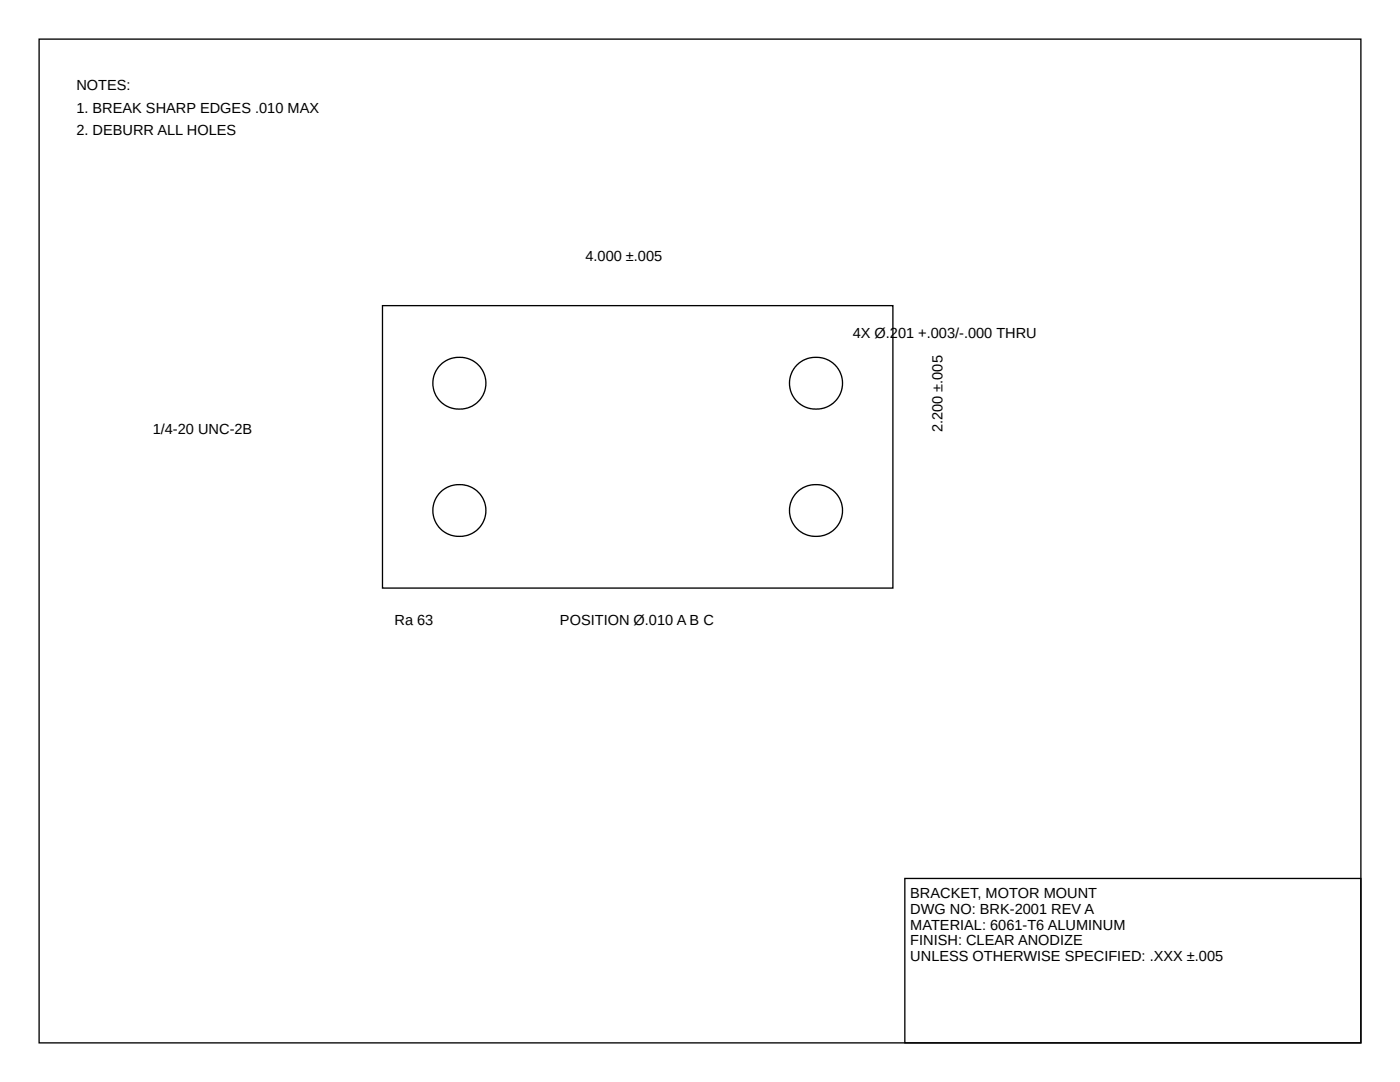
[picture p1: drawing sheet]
<svg xmlns="http://www.w3.org/2000/svg" width="279mm" height="216mm" viewBox="0 0 279 216" stroke-linecap="round" stroke-linejoin="round" font-family="sans-serif">
<defs><g id="words">
<g font-size="2.9">
<text x="15.2" y="18">NOTES:</text>
<text x="15.2" y="22.5">1. BREAK SHARP EDGES .010 MAX</text>
<text x="15.2" y="27">2. DEBURR ALL HOLES</text>
<text x="116.8" y="52.1">4.000 ±.005</text>
<text x="170.2" y="67.5">4X Ø.201 +.003/-.000 THRU</text>
<text x="30.5" y="86.5">1/4-20 UNC-2B</text>
<text x="188.1" y="86.3" transform="rotate(-90 188.1 86.3)">2.200 ±.005</text>
<text x="78.7" y="124.6">Ra 63</text>
<text x="111.8" y="124.6">POSITION Ø.010 A B C</text>
<text x="181.7" y="179.1">BRACKET, MOTOR MOUNT</text>
<text x="181.7" y="182.3">DWG NO: BRK-2001 REV A</text>
<text x="181.7" y="185.5">MATERIAL: 6061-T6 ALUMINUM</text>
<text x="181.7" y="188.6">FINISH: CLEAR ANODIZE</text>
<text x="181.7" y="191.8">UNLESS OTHERWISE SPECIFIED: .XXX ±.005</text>
</g>
</g></defs>
<g fill="none" stroke="#000" stroke-width=".26">
<path d="M7.8 7.8h263.8v200.3h-263.8zM76.3 61h101.9v56.3h-101.9zM180.6 175.3h91v32.8h-91z"/>
<circle cx="91.6" cy="76.5" r="5.2"/>
<circle cx="162.8" cy="76.5" r="5.2"/>
<circle cx="91.6" cy="101.9" r="5.2"/>
<circle cx="162.8" cy="101.9" r="5.2"/>
</g>
<use href="#words"/>
</svg>
